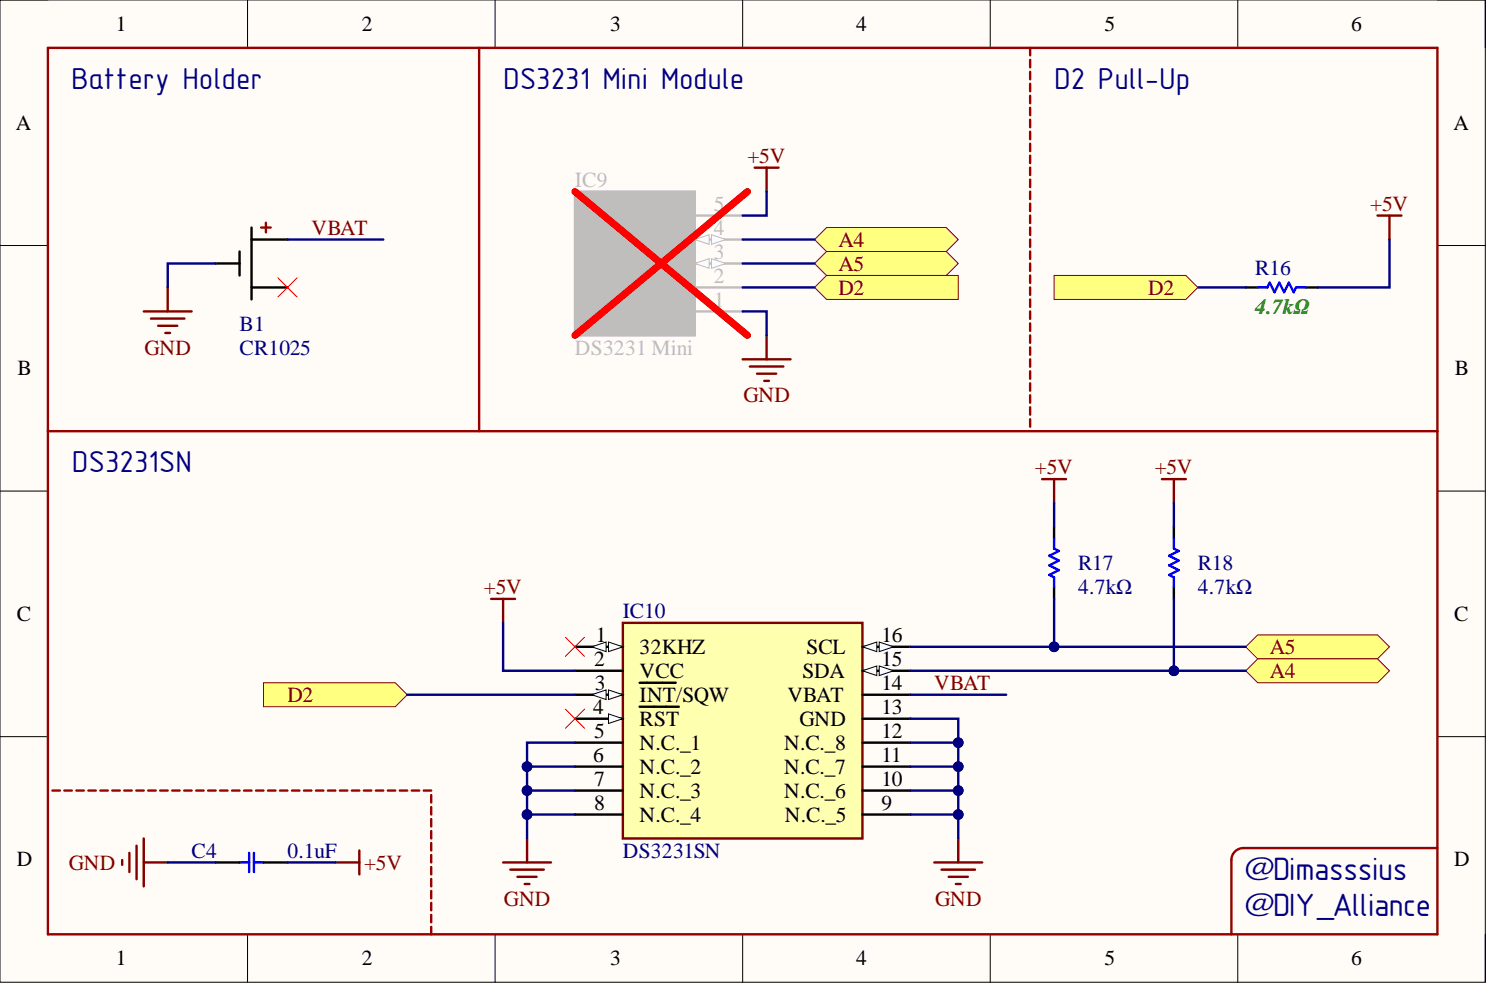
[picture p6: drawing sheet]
<svg xmlns="http://www.w3.org/2000/svg" width="157mm" height="104mm" viewBox="0 0 157 104" stroke-linecap="round" stroke-linejoin="round" font-family="sans-serif">
<defs><g id="words">
<g font-size="3.4" fill="#000080">
<text x="131.6" y="93.1">@Dimasssius</text>
<text x="131.6" y="96.9">@DIY_Alliance</text>
</g>
<g font-size="3.2" fill="#000080">
<text x="7.6" y="9.4">Battery Holder</text>
<text x="53.2" y="9.4">DS3231 Mini Module</text>
<text x="111.5" y="9.4">D2 Pull-Up</text>
<text x="7.6" y="49.9">DS3231SN</text>
</g>
<g font-size="2.3">
<text x="12.3" y="3.3">1</text>
<text x="38.3" y="3.3">2</text>
<text x="64.6" y="3.3">3</text>
<text x="90.6" y="3.3">4</text>
<text x="116.9" y="3.3">5</text>
<text x="143" y="3.3">6</text>
<text x="1.7" y="13.8">A</text>
<text x="153.8" y="13.8">A</text>
<text x="1.9" y="39.7">B</text>
<text x="153.9" y="39.7">B</text>
<text x="1.8" y="65.7">C</text>
<text x="153.9" y="65.7">C</text>
<text x="62.9" y="70.4">2</text>
<text x="63" y="67.9">1</text>
<text x="67.7" y="69.2">32KHZ</text>
<text x="67.7" y="71.7">VCC</text>
<text x="84.9" y="71.7">SDA</text>
<text x="85.3" y="69.2">SCL</text>
<text x="93.3" y="67.9">16</text>
<text x="93.3" y="70.4">15</text>
<text x="62.8" y="75.5">4</text>
<text x="62.9" y="73">3</text>
<text x="67.7" y="74.2">INT/SQW</text>
<text x="67.7" y="76.8">RST</text>
<text x="83.3" y="74.2">VBAT</text>
<text x="84.6" y="76.8">GND</text>
<text x="93.3" y="73">14</text>
<text x="93.3" y="75.5">13</text>
<text x="62.8" y="80.6">6</text>
<text x="62.9" y="78">5</text>
<text x="62.9" y="83.1">7</text>
<text x="67.7" y="79.3">N.C._1</text>
<text x="67.7" y="81.8">N.C._2</text>
<text x="83" y="79.3">N.C._8</text>
<text x="83" y="81.8">N.C._7</text>
<text x="93.3" y="78">12</text>
<text x="93.3" y="80.6">11</text>
<text x="93.3" y="83.1">10</text>
<text x="62.9" y="85.6">8</text>
<text x="67.7" y="84.4">N.C._3</text>
<text x="67.7" y="86.9">N.C._4</text>
<text x="83" y="84.4">N.C._6</text>
<text x="83.1" y="86.9">N.C._5</text>
<text x="93.3" y="85.6">9</text>
<text x="1.8" y="91.6">D</text>
<text x="153.9" y="91.6">D</text>
<text x="12.3" y="102.1">1</text>
<text x="38.3" y="102.1">2</text>
<text x="64.6" y="102.1">3</text>
<text x="90.6" y="102.1">4</text>
<text x="116.9" y="102.1">5</text>
<text x="143" y="102.1">6</text>
</g>
<g font-size="2.3" fill="#800000">
<text x="79.1" y="17.2">+5V</text>
<text x="145" y="22.3">+5V</text>
<text x="33" y="24.8">VBAT</text>
<text x="88.7" y="28.6">A5</text>
<text x="88.7" y="26.1">A4</text>
<text x="88.7" y="31.2">D2</text>
<text x="121.5" y="31.2">D2</text>
<text x="15.3" y="37.5">GND</text>
<text x="78.7" y="42.6">GND</text>
<text x="109.5" y="50.2">+5V</text>
<text x="122.2" y="50.2">+5V</text>
<text x="51.2" y="62.8">+5V</text>
<text x="134.3" y="69.2">A5</text>
<text x="134.3" y="71.7">A4</text>
<text x="30.4" y="74.2">D2</text>
<text x="98.9" y="73">VBAT</text>
<text x="7.3" y="92">GND</text>
<text x="38.5" y="92">+5V</text>
<text x="53.3" y="95.8">GND</text>
<text x="98.9" y="95.8">GND</text>
</g>
<g font-size="2.3" fill="#bfbebc">
<text x="60.8" y="19.8">IC9</text>
<text x="75.5" y="22.3">5</text>
<text x="67.2" y="26.1">SDA</text>
<text x="67.6" y="28.6">SCL</text>
<text x="75.5" y="29.9">2</text>
<text x="75.5" y="27.4">3</text>
<text x="75.5" y="24.8">4</text>
<text x="68.6" y="31.2">NC</text>
<text x="75.5" y="32.4">1</text>
<text x="60.8" y="37.5">DS3231 Mini</text>
</g>
<g font-size="2.3" fill="#000080">
<text x="132.8" y="29.1">R16</text>
<text x="25.3" y="35">B1</text>
<text x="25.3" y="37.5">CR1025</text>
<text x="65.9" y="65.4">IC10</text>
<text x="114.1" y="60.3">R17</text>
<text x="114.1" y="62.8">4.7kΩ</text>
<text x="126.7" y="60.3">R18</text>
<text x="126.7" y="62.8">4.7kΩ</text>
<text x="20.3" y="90.7">C4</text>
<text x="30.4" y="90.7">0.1uF</text>
<text x="65.9" y="90.7">DS3231SN</text>
</g>
<text font-size="2.3" fill="#008000" x="132.8" y="33.2">4.7kΩ</text>
</g></defs>
<path d="M0 0h157.2v103.9h-157.2z" fill-rule="evenodd" fill="#fffcf8"/>
<path d="M0 0h157.2v103.9h-157.2z" fill="none" stroke="#000" stroke-width=".11"/>
<path d="M5.1 5.1h147v93.7h-147z" fill-rule="evenodd" fill="#fffcf8"/>
<g fill="none" stroke="#000" stroke-width=".11">
<path d="M0 0h5.1M26.2 0v5.1M52.4 0v5.1M78.6 0v5.1M104.8 0v5.1M131 0v5.1M152.1 0h5.1v5.1M5.1 5.1h147v93.7h-147zM0 26h5.1M152.1 26h5.1M0 51.9h5.1M152.1 51.9h5.1"/>
<path d="M0 77.9h5.1M152.1 77.9h5.1M26.2 98.8v5.1M52.4 98.8v5.1M78.6 98.8v5.1M104.8 98.8v5.1M131 98.8v5.1M157.2 98.8v5.1"/>
</g>
<path d="M65.9 65.9h25.4v22.8h-25.4z" fill-rule="evenodd" fill="#ffffb0"/>
<path d="M65.9 65.9h25.4v22.8h-25.4z" fill="none" stroke="#800000" stroke-width=".25"/>
<path d="M60.8 68.4h5.1" fill="none" stroke="#000" stroke-width=".25"/>
<path d="M64.4 67.9l1.5 .5-1.5 .5z" fill="#f8fcff"/>
<path d="M64.4 67.9l1.5 .5-1.5 .5z" fill="none" stroke="#000" stroke-width=".11"/>
<path d="M62.6 68.4l1.5-.5v1z" fill="#f8fcff"/>
<path d="M62.6 68.4l1.5-.5v1z" fill="none" stroke="#000" stroke-width=".11"/>
<path d="M60.8 70.9h5.1M60.8 73.5h5.1" fill="none" stroke="#000" stroke-width=".25"/>
<path d="M64.4 73l1.5 .5-1.5 .5z" fill="#f8fcff"/>
<path d="M64.4 73l1.5 .5-1.5 .5z" fill="none" stroke="#000" stroke-width=".11"/>
<path d="M62.6 73.5l1.5-.5v1z" fill="#f8fcff"/>
<path d="M62.6 73.5l1.5-.5v1z" fill="none" stroke="#000" stroke-width=".11"/>
<path d="M60.8 76h5.1M67.7 72.2h3.8" fill="none" stroke="#000" stroke-width=".25"/>
<path d="M64.4 75.5l1.5 .5-1.5 .5z" fill="#f8fcff"/>
<path d="M64.4 75.5l1.5 .5-1.5 .5z" fill="none" stroke="#000" stroke-width=".11"/>
<path d="M60.8 78.5h5.1M67.7 74.7h4.1M91.3 68.4h5M60.8 81.1h5.1M60.8 83.6h5.1M60.8 86.1h5.1" fill="none" stroke="#000" stroke-width=".25"/>
<path d="M91.3 68.4l1.5-.5v1z" fill="#f8fcff"/>
<path d="M91.3 68.4l1.5-.5v1z" fill="none" stroke="#000" stroke-width=".11"/>
<path d="M93 67.9l1.5 .5-1.5 .5z" fill="#f8fcff"/>
<path d="M93 67.9l1.5 .5-1.5 .5z" fill="none" stroke="#000" stroke-width=".11"/>
<path d="M91.3 70.9h5" fill="none" stroke="#000" stroke-width=".25"/>
<path d="M91.3 70.9l1.5-.5v1z" fill="#f8fcff"/>
<path d="M91.3 70.9l1.5-.5v1z" fill="none" stroke="#000" stroke-width=".11"/>
<path d="M93 70.4l1.5 .5-1.5 .5z" fill="#f8fcff"/>
<path d="M93 70.4l1.5 .5-1.5 .5z" fill="none" stroke="#000" stroke-width=".11"/>
<g fill="none" stroke="#000" stroke-width=".25">
<path d="M22.8 27.9h2.5M25.3 26.6v2.5M26.6 25.3h3.8M26.6 30.4h3.8M26.6 24.1v7.6M111.5 55.7v1.3M124.2 55.7v1.3M91.3 73.5h5M91.3 76h5M91.3 78.5h5M111.5 62.1v1.2M124.2 62.1v1.2"/>
<path d="M22.8 91.2h2.5M27.9 91.2h2.5M91.3 81.1h5M91.3 83.6h5M91.3 86.1h5"/>
</g>
<path d="M111.5 57v1l.5 .3-1 .5 1 .5-1 .5 1 .5-1 .5 .5 .3v1M124.2 57v1l.5 .3-1 .5 1 .5-1 .5 1 .5-1 .5 .5 .3v1M25.3 91.2h1.1M26.4 90.2v2M26.9 91.2h1M26.9 90.2v2" fill="none" stroke="#00f" stroke-width=".25"/>
<path d="M27.6 24.1h1M28.1 23.6v1" fill="none" stroke="#980000" stroke-width=".25"/>
<path d="M60.8 20.3h12.7v15.2h-12.7z" fill-rule="evenodd" fill="#bfbebc"/>
<path d="M60.8 20.3h12.7v15.2h-12.7zM73.5 32.9h5.1M73.5 30.4h5.1M73.5 27.9h5.1" fill="none" stroke="#bfbebc" stroke-width=".25"/>
<path d="M73.5 27.9l1.5-.5v1z" fill="#f8fcff"/>
<path d="M73.5 27.9l1.5-.5v1z" fill="none" stroke="#bfbebc" stroke-width=".11"/>
<path d="M75.3 27.4l1.5 .5-1.5 .5z" fill="#f8fcff"/>
<path d="M75.3 27.4l1.5 .5-1.5 .5z" fill="none" stroke="#bfbebc" stroke-width=".11"/>
<path d="M73.5 25.3h5.1" fill="none" stroke="#bfbebc" stroke-width=".25"/>
<path d="M73.5 25.3l1.5-.5v1z" fill="#f8fcff"/>
<path d="M73.5 25.3l1.5-.5v1z" fill="none" stroke="#bfbebc" stroke-width=".11"/>
<path d="M75.3 24.8l1.5 .5-1.5 .5z" fill="#f8fcff"/>
<path d="M75.3 24.8l1.5 .5-1.5 .5z" fill="none" stroke="#bfbebc" stroke-width=".11"/>
<path d="M73.5 22.8h5.1" fill="none" stroke="#bfbebc" stroke-width=".25"/>
<path d="M60.8 20.3l18.3 15.2M79.1 20.3l-18.3 15.2" fill="none" stroke="#f00" stroke-width=".76"/>
<path d="M131.8 30.4h1.3M138.1 30.4h1.3" fill="none" stroke="#000" stroke-width=".25"/>
<path d="M133.1 30.4h1l.2-.5 .6 1 .5-1 .5 1 .5-1 .5 1 .2-.5h1" fill="none" stroke="#00f" stroke-width=".25"/>
<path d="M59.8 67.4l2.1 2M59.8 75l2.1 2M61.9 67.4l-2.1 2M61.9 75l-2.1 2" fill="none" stroke="#f00" stroke-width=".11"/>
<g fill="none" stroke="#800000" stroke-width=".25">
<path d="M110.3 50.7h2.5M111.5 50.7v2.5M122.9 50.7h2.6M124.2 50.7v2.5M52 63.3h2.5M53.2 63.3v2.6M12.9 91v.5M13.7 90.2v2M14.4 89.4v3.6M15.2 91.2h2.5M15.2 88.7v5M53.2 91.2h5.1"/>
<path d="M54 92h3.5M54.8 92.7h2M55.5 93.5h.5M55.8 88.7v2.5M98.9 91.2h5M99.6 92h3.6M100.4 92.7h2M101.1 93.5h.5M101.4 88.7v2.5"/>
</g>
<path d="M131.8 68.4l1.3-1.3h12.7l1.2 1.3-1.2 1.3h-12.7z" fill-rule="evenodd" fill="#ffff80"/>
<path d="M131.8 68.4l1.3-1.3h12.7l1.2 1.3-1.2 1.3h-12.7z" fill="none" stroke="#800000" stroke-width=".11"/>
<path d="M131.8 70.9l1.3-1.2h12.7l1.2 1.2-1.2 1.3h-12.7z" fill-rule="evenodd" fill="#ffff80"/>
<path d="M131.8 70.9l1.3-1.2h12.7l1.2 1.2-1.2 1.3h-12.7z" fill="none" stroke="#800000" stroke-width=".11"/>
<path d="M27.9 72.2h13.9l1.3 1.3-1.3 1.2h-13.9z" fill-rule="evenodd" fill="#ffff80"/>
<path d="M27.9 72.2h13.9l1.3 1.3-1.3 1.2h-13.9z" fill="none" stroke="#800000" stroke-width=".11"/>
<path d="M86.2 27.9l1.3-1.3h12.6l1.3 1.3-1.3 1.2h-12.6z" fill-rule="evenodd" fill="#ffff80"/>
<path d="M86.2 27.9l1.3-1.3h12.6l1.3 1.3-1.3 1.2h-12.6z" fill="none" stroke="#800000" stroke-width=".11"/>
<path d="M86.2 25.3l1.3-1.2h12.6l1.3 1.2-1.3 1.3h-12.6z" fill-rule="evenodd" fill="#ffff80"/>
<path d="M86.2 25.3l1.3-1.2h12.6l1.3 1.2-1.3 1.3h-12.6z" fill="none" stroke="#800000" stroke-width=".11"/>
<path d="M86.2 30.4l1.3-1.3h13.9v2.6h-13.9z" fill-rule="evenodd" fill="#ffff80"/>
<path d="M86.2 30.4l1.3-1.3h13.9v2.6h-13.9z" fill="none" stroke="#800000" stroke-width=".11"/>
<g fill="none" stroke="#800000" stroke-width=".25">
<path d="M79.8 17.7h2.6M81.1 17.7v2.6M15.2 32.9h5.1M16 33.7h3.5M16.7 34.5h2.1M17.5 35.2h.5M17.7 30.4v2.5M78.6 38h5M79.3 38.8h3.6M80.1 39.5h2M81.1 35.5v2.5M145.8 22.8h2.5"/>
<path d="M147 22.8v2.5M80.9 40.3h.5M35.5 91.2h2.5M38 89.9v2.6"/>
</g>
<path d="M29.4 29.4l2 2M31.4 29.4l-2 2" fill="none" stroke="#f00" stroke-width=".11"/>
<g fill="none" stroke="#980000" stroke-width=".25">
<path d="M5.1 5.1h147v93.7h-147zM50.7 5.1v40.5M109 5.1v.8M109 6.3v.8M109 7.6v.8M109 8.9v.8M109 10.1v.8M109 11.4v.8M109 12.7v.8M109 13.9v.8M109 15.2v.8M109 16.5v.8"/>
<path d="M109 17.7v.8M109 19v.8M109 20.3v.8M109 21.5v.8M109 22.8v.8M109 24.1v.8M109 25.3v.8M109 26.6v.8M109 27.9v.8M109 29.1v.8M109 30.4v.8M109 31.7v.8"/>
<path d="M109 32.9v.8M109 34.2v.8M109 35.5v.8M109 36.7v.8M109 38v.8M109 39.3v.8M5.1 45.6h147M109 40.5v.8M109 41.8v.8M109 43.1v.8M109 44.3v.8M5.5 83.6h.8"/>
<path d="M6.8 83.6h.8M8.1 83.6h.8M9.3 83.6h.8M10.6 83.6h.8M11.9 83.6h.8M13.1 83.6h.8M14.4 83.6h.8M15.7 83.6h.8M17 83.6h.7M18.2 83.6h.8M19.5 83.6h.8M20.8 83.6h.7"/>
<path d="M22 83.6h.8M23.3 83.6h.8M24.6 83.6h.7M25.8 83.6h.8M27.1 83.6h.8M28.4 83.6h.8M29.6 83.6h.8M30.9 83.6h.8M32.2 83.6h.8M33.4 83.6h.8M34.7 83.6h.8M36 83.6h.8"/>
<path d="M37.2 83.6h.8M38.5 83.6h.8M39.8 83.6h.8M41 83.6h.8M42.3 83.6h.8M43.6 83.6h.8M44.8 83.6h.8M45.6 84.1v.8M45.6 85.4v.7M45.6 86.6v.8M45.6 87.9v.8M45.6 89.2v.7"/>
<path d="M45.6 90.4v.8M45.6 91.7v.8M45.6 93v.7M45.6 94.2v.8M45.6 95.5v.8M45.6 96.8v.7M45.6 98v.8"/>
</g>
<path d="M111.5 63.3v5.1h-15.2M17.7 91.2h5.1" fill="none" stroke="#000080" stroke-width=".25"/>
<circle cx="111.5" cy="68.4" r=".51" fill="#000080"/>
<circle cx="111.5" cy="68.4" r=".51" fill="none" stroke="#000080" stroke-width=".11"/>
<path d="M124.2 53.2v2.5M111.5 68.4h20.3" fill="none" stroke="#000080" stroke-width=".25"/>
<circle cx="111.5" cy="68.4" r=".51" fill="#000080"/>
<circle cx="111.5" cy="68.4" r=".51" fill="none" stroke="#000080" stroke-width=".11"/>
<path d="M96.3 70.9h35.5M96.3 73.5h10.2" fill="none" stroke="#000080" stroke-width=".25"/>
<circle cx="124.2" cy="70.9" r=".51" fill="#000080"/>
<circle cx="124.2" cy="70.9" r=".51" fill="none" stroke="#000080" stroke-width=".11"/>
<path d="M22.8 27.9h-5.1v2.5M30.4 25.3h10.2M78.6 32.9h2.5v2.6M78.6 27.9h7.6M78.6 25.3h7.6M78.6 30.4h7.6M81.1 20.3v2.5h-2.5M55.8 86.1h5" fill="none" stroke="#000080" stroke-width=".25"/>
<circle cx="55.8" cy="86.1" r=".51" fill="#000080"/>
<circle cx="55.8" cy="86.1" r=".51" fill="none" stroke="#000080" stroke-width=".11"/>
<path d="M55.8 83.6h5" fill="none" stroke="#000080" stroke-width=".25"/>
<circle cx="55.8" cy="83.6" r=".51" fill="#000080"/>
<circle cx="55.8" cy="83.6" r=".51" fill="none" stroke="#000080" stroke-width=".11"/>
<path d="M55.8 81.1h5" fill="none" stroke="#000080" stroke-width=".25"/>
<circle cx="55.8" cy="81.1" r=".51" fill="#000080"/>
<circle cx="55.8" cy="81.1" r=".51" fill="none" stroke="#000080" stroke-width=".11"/>
<path d="M60.8 78.5h-5v10.2" fill="none" stroke="#000080" stroke-width=".25"/>
<circle cx="55.8" cy="86.1" r=".51" fill="#000080"/>
<circle cx="55.8" cy="86.1" r=".51" fill="none" stroke="#000080" stroke-width=".11"/>
<circle cx="55.8" cy="83.6" r=".51" fill="#000080"/>
<circle cx="55.8" cy="83.6" r=".51" fill="none" stroke="#000080" stroke-width=".11"/>
<circle cx="55.8" cy="81.1" r=".51" fill="#000080"/>
<circle cx="55.8" cy="81.1" r=".51" fill="none" stroke="#000080" stroke-width=".11"/>
<path d="M96.3 86.1h5.1" fill="none" stroke="#000080" stroke-width=".25"/>
<circle cx="101.4" cy="86.1" r=".51" fill="#000080"/>
<circle cx="101.4" cy="86.1" r=".51" fill="none" stroke="#000080" stroke-width=".11"/>
<path d="M96.3 83.6h5.1" fill="none" stroke="#000080" stroke-width=".25"/>
<circle cx="101.4" cy="83.6" r=".51" fill="#000080"/>
<circle cx="101.4" cy="83.6" r=".51" fill="none" stroke="#000080" stroke-width=".11"/>
<path d="M96.3 81.1h5.1" fill="none" stroke="#000080" stroke-width=".25"/>
<circle cx="101.4" cy="81.1" r=".51" fill="#000080"/>
<circle cx="101.4" cy="81.1" r=".51" fill="none" stroke="#000080" stroke-width=".11"/>
<path d="M96.3 78.5h5.1" fill="none" stroke="#000080" stroke-width=".25"/>
<circle cx="101.4" cy="78.5" r=".51" fill="#000080"/>
<circle cx="101.4" cy="78.5" r=".51" fill="none" stroke="#000080" stroke-width=".11"/>
<path d="M96.3 76h5.1v12.7" fill="none" stroke="#000080" stroke-width=".25"/>
<circle cx="101.4" cy="86.1" r=".51" fill="#000080"/>
<circle cx="101.4" cy="86.1" r=".51" fill="none" stroke="#000080" stroke-width=".11"/>
<circle cx="101.4" cy="83.6" r=".51" fill="#000080"/>
<circle cx="101.4" cy="83.6" r=".51" fill="none" stroke="#000080" stroke-width=".11"/>
<circle cx="101.4" cy="81.1" r=".51" fill="#000080"/>
<circle cx="101.4" cy="81.1" r=".51" fill="none" stroke="#000080" stroke-width=".11"/>
<circle cx="101.4" cy="78.5" r=".51" fill="#000080"/>
<circle cx="101.4" cy="78.5" r=".51" fill="none" stroke="#000080" stroke-width=".11"/>
<path d="M124.2 63.3v7.6" fill="none" stroke="#000080" stroke-width=".25"/>
<circle cx="124.2" cy="70.9" r=".51" fill="#000080"/>
<circle cx="124.2" cy="70.9" r=".51" fill="none" stroke="#000080" stroke-width=".11"/>
<path d="M126.7 30.4h5.1M147 25.3v5.1h-7.6M111.5 53.2v2.5M43.1 73.5h17.7M53.2 65.9v5h7.6M30.4 91.2h5.1" fill="none" stroke="#000080" stroke-width=".25"/>
<path d="M111.5 29.1h14l1.2 1.3-1.2 1.3h-14z" fill-rule="evenodd" fill="#ffff80"/>
<path d="M111.5 29.1h14l1.2 1.3-1.2 1.3h-14z" fill="none" stroke="#800000" stroke-width=".11"/>
<path d="M152.1 89.7h-20.5a1.27 1.27 0 0 0-1.3 1.3v7.8" fill="none" stroke="#980000" stroke-width=".25"/>
<use href="#words"/>
</svg>
